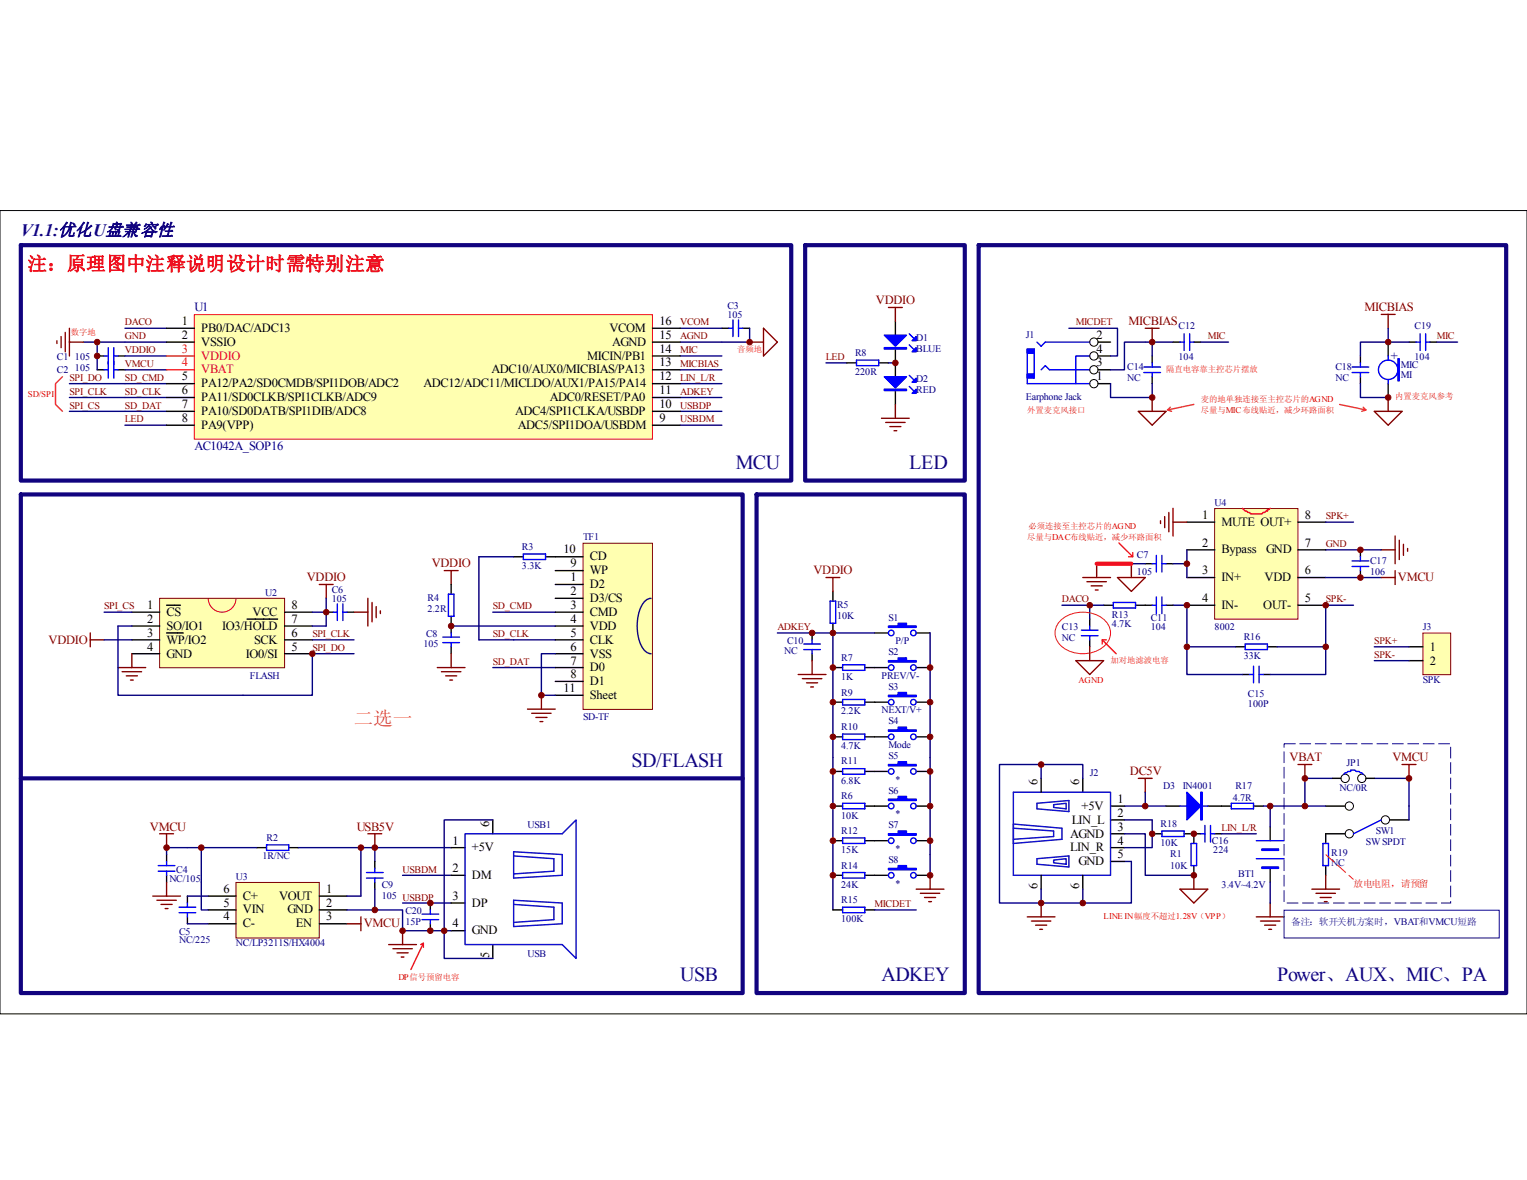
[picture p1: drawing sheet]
<svg xmlns="http://www.w3.org/2000/svg" width="279mm" height="216mm" viewBox="0 0 279 216" stroke-linecap="round" stroke-linejoin="round" font-family="sans-serif">
<defs><g id="words">
<g font-size="3.7" fill="#11037f">
<text x="134.6" y="85.9">MCU</text>
<text x="166.4" y="85.9">LED</text>
<text x="115.6" y="140.3">SD/FLASH</text>
<text x="124.5" y="179.6">USB</text>
<text x="161.3" y="179.6">ADKEY</text>
<text x="233.7" y="179.6">Power、AUX、MIC、PA</text>
</g>
<text font-size="3.5" fill="#ee0e22" x="5.1" y="49.4">注：原理图中注释说明设计时需特别注意</text>
<text font-size="3.5" fill="#de4f16" x="64.8" y="132.7">二选一</text>
<text font-size="3.2" fill="#11037f" x="3.8" y="43.1">V1.1:优化U盘兼容性</text>
<g font-size="2.3">
<text x="33.3" y="59.4">1</text>
<text x="120.6" y="59.4">16</text>
<text x="33.3" y="62">2</text>
<text x="36.8" y="60.7">PB0/DAC/ADC13</text>
<text x="36.8" y="63.2">VSSIO</text>
<text x="107.4" y="65.8">MICIN/PB1</text>
<text x="111.5" y="60.7">VCOM</text>
<text x="112" y="63.2">AGND</text>
<text x="120.6" y="64.5">14</text>
<text x="120.6" y="62">15</text>
<text x="200.7" y="62">2</text>
<text x="200.7" y="64.5">4</text>
<text x="33.3" y="69.6">5</text>
<text x="36.8" y="70.9">PA12/PA2/SD0CMDB/SPI1DOB/ADC2</text>
<text x="77.5" y="70.9">ADC12/ADC11/MICLDO/AUX1/PA15/PA14</text>
<text x="89.9" y="68.3">ADC10/AUX0/MICBIAS/PA13</text>
<text x="120.6" y="67.1">13</text>
<text x="120.6" y="69.6">12</text>
<text x="200.7" y="67.1">3</text>
<text x="200.7" y="69.6">1</text>
<text x="33.3" y="77.2">8</text>
<text x="33.3" y="74.7">7</text>
<text x="33.3" y="72.1">6</text>
<text x="36.8" y="75.9">PA10/SD0DATB/SPI1DIB/ADC8</text>
<text x="36.8" y="73.4">PA11/SD0CLKB/SPI1CLKB/ADC9</text>
<text x="94.2" y="75.9">ADC4/SPI1CLKA/USBDP</text>
<text x="100.6" y="73.4">ADC0/RESET/PA0</text>
<text x="120.6" y="72.1">11</text>
<text x="120.6" y="74.7">10</text>
<text x="120.6" y="77.2">9</text>
<text x="36.8" y="78.5">PA9(VPP)</text>
<text x="94.7" y="78.5">ADC5/SPI1DOA/USBDM</text>
<text x="220" y="94.9">1</text>
<text x="238.8" y="94.9">8</text>
<text x="103.1" y="101.3">10</text>
<text x="220" y="100">2</text>
<text x="223.5" y="96.2">MUTE OUT+</text>
<text x="223.5" y="101.3">Bypass</text>
<text x="231.6" y="101.3">GND</text>
<text x="238.8" y="100">7</text>
<text x="104.4" y="103.8">9</text>
<text x="104.4" y="106.3">1</text>
<text x="107.9" y="102.5">CD</text>
<text x="107.9" y="105.1">WP</text>
<text x="107.9" y="107.6">D2</text>
<text x="220" y="105.1">3</text>
<text x="223.5" y="106.3">IN+</text>
<text x="231.4" y="106.3">VDD</text>
<text x="238.8" y="105.1">6</text>
<text x="26.9" y="111.4">1</text>
<text x="26.9" y="114">2</text>
<text x="30.5" y="112.7">CS</text>
<text x="46.2" y="112.7">VCC</text>
<text x="53.3" y="114">7</text>
<text x="53.3" y="111.4">8</text>
<text x="104.4" y="114">4</text>
<text x="104.4" y="108.9">2</text>
<text x="104.4" y="111.4">3</text>
<text x="107.9" y="110.2">D3/CS</text>
<text x="107.9" y="112.7">CMD</text>
<text x="220" y="110.2">4</text>
<text x="223.5" y="111.4">IN-</text>
<text x="231.1" y="111.4">OUT-</text>
<text x="238.8" y="110.2">5</text>
<text x="26.9" y="116.5">3</text>
<text x="26.9" y="119">4</text>
<text x="30.5" y="115.2">SO/IO1</text>
<text x="30.5" y="117.8">WP/IO2</text>
<text x="40.6" y="115.2">IO3/HOLD</text>
<text x="46.5" y="117.8">SCK</text>
<text x="53.3" y="119">5</text>
<text x="53.3" y="116.5">6</text>
<text x="104.4" y="116.5">5</text>
<text x="104.4" y="119">6</text>
<text x="107.9" y="115.2">VDD</text>
<text x="107.9" y="117.8">CLK</text>
<text x="261.6" y="119">1</text>
<text x="30.5" y="120.3">GND</text>
<text x="45" y="120.3">IO0/SI</text>
<text x="104.4" y="121.6">7</text>
<text x="104.4" y="124.1">8</text>
<text x="107.9" y="122.9">D0</text>
<text x="107.9" y="120.3">VSS</text>
<text x="107.9" y="125.4">D1</text>
<text x="261.6" y="121.6">2</text>
<text x="103.1" y="126.7">11</text>
<text x="107.9" y="127.9">Sheet</text>
<text x="189.8" y="143.7" transform="rotate(-90 189.8 143.7)">6</text>
<text x="197.4" y="143.7" transform="rotate(-90 197.4 143.7)">6</text>
<text x="197.9" y="148.2">+5V</text>
<text x="204.5" y="149.4">2</text>
<text x="204.5" y="146.9">1</text>
<text x="82.8" y="154.5">1</text>
<text x="86.4" y="155.8">+5V</text>
<text x="89.5" y="151.3" transform="rotate(-90 89.5 151.3)">6</text>
<text x="195.8" y="155.8">LIN_R</text>
<text x="195.8" y="153.2">AGND</text>
<text x="196.1" y="150.7">LIN_L</text>
<text x="204.5" y="154.5">4</text>
<text x="204.5" y="152">3</text>
<text x="82.8" y="159.6">2</text>
<text x="86.4" y="160.9">DM</text>
<text x="197.4" y="158.3">GND</text>
<text x="204.5" y="157.1">5</text>
<text x="40.9" y="165.9">5</text>
<text x="40.9" y="163.4">6</text>
<text x="44.4" y="167.1">VIN</text>
<text x="44.4" y="164.7">C+</text>
<text x="51.1" y="164.7">VOUT</text>
<text x="52.6" y="167.1">GND</text>
<text x="59.7" y="163.4">1</text>
<text x="59.7" y="165.9">2</text>
<text x="82.8" y="164.7">3</text>
<text x="86.4" y="165.9">DP</text>
<text x="189.8" y="162.7" transform="rotate(-90 189.8 162.7)">6</text>
<text x="197.4" y="162.7" transform="rotate(-90 197.4 162.7)">6</text>
<text x="40.9" y="168.4">4</text>
<text x="44.4" y="169.7">C-</text>
<text x="54.1" y="169.7">EN</text>
<text x="59.7" y="168.4">3</text>
<text x="82.8" y="169.7">4</text>
<text x="86.4" y="170.9">GND</text>
<text x="89.5" y="175.3" transform="rotate(-90 89.5 175.3)">5</text>
</g>
<g font-size="2.3" fill="#000080">
<text x="35.6" y="57">U1</text>
<text x="254.5" y="65.8">+</text>
<text x="35.6" y="82.3">AC1042A_SOP16</text>
</g>
<g font-size="2.3" fill="#800000">
<text x="160.3" y="55.7">VDDIO</text>
<text x="206.5" y="59.4">MICBIAS</text>
<text x="249.7" y="57">MICBIAS</text>
<text x="56.1" y="106.3">VDDIO</text>
<text x="79" y="103.8">VDDIO</text>
<text x="148.8" y="105.1">VDDIO</text>
<text x="255.8" y="106.3">VMCU</text>
<text x="8.9" y="117.8">VDDIO</text>
<text x="206.8" y="141.8">DC5V</text>
<text x="236" y="139.3">VBAT</text>
<text x="254.8" y="139.3">VMCU</text>
<text x="27.4" y="152">VMCU</text>
<text x="65.3" y="152">USB5V</text>
<text x="66.5" y="169.7">VMCU</text>
</g>
<g font-size="2.3" fill="#ee0e22">
<text x="33.3" y="64.5">3</text>
<text x="36.8" y="65.8">VDDIO</text>
<text x="33.3" y="67.1">4</text>
<text x="36.8" y="68.3">VBAT</text>
</g>
<g font-size="1.8" fill="#800000">
<text x="22.9" y="59.5">DACO</text>
<text x="124.5" y="59.5">VCOM</text>
<text x="196.8" y="59.5">MICDET</text>
<text x="22.9" y="64.6">VDDIO</text>
<text x="22.9" y="62.1">GND</text>
<text x="124.5" y="64.6">MIC</text>
<text x="124.5" y="62.1">AGND</text>
<text x="151.1" y="65.9">LED</text>
<text x="221" y="62.1">MIC</text>
<text x="262.9" y="62.1">MIC</text>
<text x="12.7" y="69.7">SPI_DO</text>
<text x="22.9" y="67.1">VMCU</text>
<text x="22.9" y="69.7">SD_CMD</text>
<text x="124.5" y="67.1">MICBIAS</text>
<text x="124.5" y="69.7">LIN_L/R</text>
<text x="12.7" y="74.8">SPI_CS</text>
<text x="12.7" y="72.2">SPI_CLK</text>
<text x="22.9" y="72.2">SD_CLK</text>
<text x="22.9" y="74.8">SD_DAT</text>
<text x="22.9" y="77.3">LED</text>
<text x="124.5" y="74.8">USBDP</text>
<text x="124.5" y="77.3">USBDM</text>
<text x="124.5" y="72.2">ADKEY</text>
<text x="242.6" y="95">SPK+</text>
<text x="242.6" y="100.1">GND</text>
<text x="19" y="111.5">SPI_CS</text>
<text x="90.2" y="111.5">SD_CMD</text>
<text x="194.3" y="110.2">DACO</text>
<text x="242.6" y="110.2">SPK-</text>
<text x="57.1" y="119.1">SPI_DO</text>
<text x="57.1" y="116.6">SPI_CLK</text>
<text x="90.2" y="116.6">SD_CLK</text>
<text x="142.2" y="115.3">ADKEY</text>
<text x="251.5" y="117.9">SPK+</text>
<text x="90.2" y="121.7">SD_DAT</text>
<text x="251.5" y="120.4">SPK-</text>
<text x="223.5" y="152.1">LIN_L/R</text>
<text x="73.7" y="159.7">USBDM</text>
<text x="160" y="165.9">MICDET</text>
</g>
<g font-size="1.8" fill="#000080">
<text x="133.1" y="56.6">C3</text>
<text x="133.1" y="58.3">105</text>
<text x="10.4" y="65.9">C1</text>
<text x="13.7" y="65.9">105</text>
<text x="156.5" y="65.1">R8</text>
<text x="167.6" y="62.3">D1</text>
<text x="167.6" y="64.3">BLUE</text>
<text x="187.7" y="61.8">J1</text>
<text x="215.6" y="60.3">C12</text>
<text x="215.6" y="65.9">104</text>
<text x="258.8" y="60.3">C19</text>
<text x="258.8" y="65.9">104</text>
<text x="10.4" y="68.2">C2</text>
<text x="13.7" y="67.9">105</text>
<text x="156.5" y="68.7">220R</text>
<text x="167.6" y="69.9">D2</text>
<text x="167.6" y="72">RED</text>
<text x="206.2" y="67.6">C14</text>
<text x="206.2" y="69.7">NC</text>
<text x="244.3" y="67.6">C18</text>
<text x="244.3" y="69.7">NC</text>
<text x="256.3" y="67.4">MIC</text>
<text x="256.3" y="69.2">MI</text>
<text x="187.7" y="73.2">Earphone Jack</text>
<text x="222.2" y="92.5">U4</text>
<text x="95.5" y="100.6">R3</text>
<text x="106.7" y="98.8">TF1</text>
<text x="95.5" y="104.1">3.3K</text>
<text x="208" y="102.1">C7</text>
<text x="208" y="105.2">105</text>
<text x="250.7" y="103.1">C17</text>
<text x="250.7" y="105.2">106</text>
<text x="48.5" y="109">U2</text>
<text x="60.7" y="108.5">C6</text>
<text x="60.7" y="110.2">105</text>
<text x="78.2" y="110">R4</text>
<text x="78.2" y="112">2.2R</text>
<text x="153.2" y="111.3">R5</text>
<text x="153.2" y="113.3">10K</text>
<text x="162.6" y="113.5">S1</text>
<text x="203.5" y="113">R13</text>
<text x="210.6" y="113.5">C11</text>
<text x="77.5" y="118.4">105</text>
<text x="78" y="116.6">C8</text>
<text x="143.5" y="119.6">NC</text>
<text x="144" y="117.9">C10</text>
<text x="162.6" y="119.9">S2</text>
<text x="163.8" y="117.9">P/P</text>
<text x="194.3" y="115.3">C13</text>
<text x="194.3" y="117.3">NC</text>
<text x="203.5" y="114.8">4.7K</text>
<text x="210.6" y="115.3">104</text>
<text x="222.2" y="115.3">8002</text>
<text x="227.6" y="117.1">R16</text>
<text x="260.3" y="115.3">J3</text>
<text x="45.7" y="124.2">FLASH</text>
<text x="153.9" y="120.9">R7</text>
<text x="153.9" y="124.5">1K</text>
<text x="161.3" y="124.2">PREV/V-</text>
<text x="227.6" y="120.6">33K</text>
<text x="260.3" y="125">SPK</text>
<text x="106.7" y="131.7">SD-TF</text>
<text x="153.9" y="127.3">R9</text>
<text x="153.9" y="130.7">2.2K</text>
<text x="161.3" y="130.5">NEXT/V+</text>
<text x="162.6" y="126.2">S3</text>
<text x="228.3" y="127.5">C15</text>
<text x="228.3" y="129.3">100P</text>
<text x="153.9" y="133.5">R10</text>
<text x="153.9" y="137.1">4.7K</text>
<text x="162.6" y="132.5">S4</text>
<text x="162.6" y="136.8">Mode</text>
<text x="153.9" y="139.9">R11</text>
<text x="153.9" y="143.4">6.8K</text>
<text x="162.6" y="138.9">S5</text>
<text x="163.8" y="143.2">*</text>
<text x="199.4" y="141.9">J2</text>
<text x="246.4" y="140.1">JP1</text>
<text x="153.9" y="146.2">R6</text>
<text x="153.9" y="149.8">10K</text>
<text x="162.6" y="145.2">S6</text>
<text x="163.8" y="149.5">*</text>
<text x="212.9" y="144.4">D3</text>
<text x="216.4" y="144.4">IN4001</text>
<text x="225.6" y="146.5">4.7R</text>
<text x="226.1" y="144.4">R17</text>
<text x="245.1" y="144.7">NC/0R</text>
<text x="48.8" y="153.8">R2</text>
<text x="96.5" y="151.6">USB1</text>
<text x="153.9" y="152.6">R12</text>
<text x="162.6" y="151.6">S7</text>
<text x="163.8" y="155.9">*</text>
<text x="212.3" y="151.3">R18</text>
<text x="212.3" y="154.9">10K</text>
<text x="221.7" y="154.3">C16</text>
<text x="249.9" y="154.6">SW SPDT</text>
<text x="251.7" y="152.6">SW1</text>
<text x="31" y="161.5">NC/105</text>
<text x="32.3" y="159.7">C4</text>
<text x="43.2" y="161">U3</text>
<text x="48" y="157.1">1R/NC</text>
<text x="153.9" y="156.1">15K</text>
<text x="153.9" y="158.9">R14</text>
<text x="162.6" y="157.9">S8</text>
<text x="214.1" y="156.9">R1</text>
<text x="214.1" y="158.9">10K</text>
<text x="222" y="156.1">224</text>
<text x="226.6" y="160.4">BT1</text>
<text x="243.6" y="156.6">R19</text>
<text x="243.6" y="158.4">NC</text>
<text x="69.8" y="162.5">C9</text>
<text x="69.8" y="164.5">105 USBDP</text>
<text x="74.2" y="167.2">C20</text>
<text x="153.9" y="165.3">R15</text>
<text x="153.9" y="162.5">24K</text>
<text x="163.8" y="162.2">*</text>
<text x="223.5" y="162.5">3.4V~4.2V</text>
<text x="32.8" y="171">C5</text>
<text x="32.8" y="172.6">NC/225</text>
<text x="43.2" y="173.1">NC/LP3211S/HX4004</text>
<text x="74.2" y="169.2">15P</text>
<text x="153.9" y="168.7">100K</text>
<text x="96.5" y="175.1">USB</text>
</g>
<text font-size="1.8" fill="#f00" x="247.6" y="162.2">放电电阻，请预留</text>
<text font-size="1.8" fill="#11037f" x="236.2" y="169.2">备注：软开关机方案时，VBAT和VMCU短路</text>
<g font-size="1.6" fill="#f00">
<text x="5.1" y="72.6">SD/SPI</text>
<text x="197.4" y="125.1">AGND</text>
<text x="201.9" y="168.1">LINE IN幅度不超过1.28V（VPP）</text>
<text x="72.9" y="179.2">DP信号预留电容</text>
</g>
<g font-size="1.5" fill="#f00">
<text x="13" y="61.4">数字地</text>
<text x="134.9" y="64.4">音频地</text>
<text x="213.4" y="68">隔直电容靠主控芯片摆放</text>
<text x="188" y="75.6">外置麦克风接口</text>
<text x="219.7" y="73.6">麦的地单独连接至主控芯片的AGND</text>
<text x="219.7" y="75.6">尽量与MIC布线贴近，减少环路面积</text>
<text x="255.3" y="73.1">内置麦克风参考</text>
<text x="188" y="98.9">尽量与DAC布线贴近，减少环路面积</text>
<text x="188.2" y="96.9">必须连接至主控芯片的AGND</text>
<text x="203.2" y="121.2">加对地滤波电容</text>
</g>
</g></defs>
<path d="M0 38.5h279.4v147h-279.4z" fill="none" stroke="#000" stroke-width=".18"/>
<path d="M82.5 114.5v1.3M82.5 118.3v1.3M160 115.8h2.6M167.6 115.8h2.6" fill="none" stroke="#000" stroke-width=".25"/>
<path d="M162.6 114.5h1.7v-.5h1.6v.5h1.7v.3h-5z" fill-rule="evenodd" fill="#00f" stroke="#00f" stroke-width=".25"/>
<g fill="none" stroke="#00f" stroke-width=".25">
<path d="M81 117.6h3.1M81 116.6h3.1M82.5 115.8v.8M82.5 117.6v.7"/>
<circle cx="163.1" cy="115.8" r=".51"/>
<circle cx="167.1" cy="115.8" r=".51"/>
</g>
<path d="M167.6 162.7h5.1M168.4 163.4h3.6M169.2 164.2h2M169.9 165h.5M170.2 160.2v2.5" fill="none" stroke="#800000" stroke-width=".25"/>
<path d="M90.2 112h11.4M94 117.1h7.6M90.2 122.1h11.4" fill="none" stroke="#000080" stroke-width=".25"/>
<path d="M106.8 99.5h12.6v30.3h-12.6z" fill="#ffffb0"/>
<path d="M106.7 99.4h12.7v30.4h-12.7z" fill="none" stroke="#800000" stroke-width=".18"/>
<g fill="none" stroke="#000" stroke-width=".25">
<path d="M82.5 106.9v1.8M82.5 112.8v1.7M94 101.9h1.8M99.8 101.9h6.9M101.6 114.5h5.1M101.6 117.1h5.1M101.6 119.6h5.1M101.6 109.5h5.1M101.6 112h5.1M101.6 104.4h5.1M101.6 106.9h5.1M152.4 108.2v1.8"/>
<path d="M152.4 114v1.8M101.6 122.1h5.1M101.6 124.7h5.1M101.6 127.2h5.1M152.4 122.1h1.8M152.4 134.8h1.8M152.4 128.5h1.8M158.2 122.1h1.8M158.2 134.8h1.8M158.2 128.5h1.8"/>
</g>
<path d="M119.1 109.5a2.22 2.22 0 0 0-1.8 1.5 8.7 8.7 0 0 0 .4 7.7l.9 .8 .5 .1" fill="none" stroke="#11037f" stroke-width=".25"/>
<path d="M82.5 114.5h19.1M94 101.9h-6.4v15.2h6.4M101.6 119.6h-2.5v7.6h2.5M142.2 115.8h17.8M152.4 115.8v22.8M170.2 115.8v22.8" fill="none" stroke="#000080" stroke-width=".25"/>
<path d="M82 108.7h1.1v4.1h-1.1zM95.8 101.4h4v1h-4zM151.9 110h1v4h-1zM154.2 121.6h4v1.1h-4zM154.2 128h4v1h-4zM154.2 134.3h4v1h-4z" fill="none" stroke="#00f" stroke-width=".25"/>
<g fill="none" stroke="#800000" stroke-width=".25">
<path d="M81.3 104.4h2.5M82.5 104.4v2.5M82.5 119.6v2.5M151.1 105.7h2.6M152.4 105.7v2.5M80 122.1h5.1M80.8 122.9h3.5M81.5 123.7h2.1M82.3 124.4h.5M96.5 129.7h5.1M97.3 130.5h3.5M98 131.3h2.1"/>
<path d="M98.8 132h.5M99.1 127.2v2.5"/>
</g>
<path d="M29.3 109.6h22.8v12.6h-22.8z" fill="#ffffb0"/>
<path d="M29.2 109.5h22.9v12.7h-22.9z" fill="none" stroke="#800000" stroke-width=".18"/>
<g fill="none" stroke="#000" stroke-width=".25">
<path d="M24.1 112h5.1M24.1 114.5h5.1M24.1 117.1h5.1M24.1 119.6h5.1M30.5 110.7h2.5M30.5 115.8h3M45.2 113.3h5.6M52.1 112h5M52.1 114.5h5M52.1 117.1h5M52.1 119.6h5M59.7 112h1.3"/>
<path d="M63.5 112h1.3M201.9 110.7h1.8M207.8 110.7h1.7M209.5 103.1h1.3M213.4 103.1h1.2M248.9 100.6v1.3M248.9 104.4v1.3M160 122.1h2.6M160 128.5h2.6M160 134.8h2.6M167.6 122.1h2.6M167.6 128.5h2.6"/>
<path d="M167.6 134.8h2.6M152.4 141.1h1.8M152.4 147.5h1.8M152.4 153.8h1.8M158.2 141.1h4.4M158.2 147.5h4.4M158.2 153.8h4.4M167.6 141.1h2.6M167.6 147.5h2.6M167.6 153.8h2.6M152.4 166.5h1.8M152.4 160.2h1.8"/>
<path d="M158.2 166.5h1.8M158.2 160.2h4.4M167.6 160.2h2.6"/>
</g>
<path d="M38.1 109.5a2.54 2.54 0 0 0 2.5 2.5 2.54 2.54 0 0 0 2.6-2.5" fill="none" stroke="#bf0000" stroke-width=".18"/>
<g fill="none" stroke="#800000" stroke-width=".25">
<path d="M16.5 115.8v2.5M16.5 117.1h2.5M24.1 119.6v2.5M58.4 106.9h2.6M59.7 106.9v2.6M64.8 112h2.5M67.3 109.5v5M68.1 110.2v3.6M68.8 111v2M69.6 111.8v.5M21.6 122.1h5.1M22.4 122.9h3.5"/>
<path d="M23.1 123.7h2M23.9 124.4h.5"/>
</g>
<path d="M19 117.1h5.1M19 112h5.1M24.1 114.5h-2.5v12.7h35.5v-7.6h7.7M57.1 117.1h7.7M57.1 112h2.6M59.7 109.5v5h-2.6M214.6 110.7h2.6M242.6 110.7h5M242.6 100.6h6.3M152.4 138.6v27.9M170.2 138.6v21.6M160 166.5h7.6" fill="none" stroke="#000080" stroke-width=".25"/>
<g fill="none" stroke="#00f" stroke-width=".25">
<path d="M61 112h.7M61.7 110.5v3M62.7 112h.8M62.7 110.5v3M203.7 110.2h4.1v1h-4.1zM210.8 103.1h.8M211.6 101.6v3.1M212.6 103.1h.8M212.6 101.6v3.1M247.4 103.6h3M247.4 102.6h3M248.9 101.9v.7"/>
<path d="M248.9 103.6v.8M154.2 140.6h4v1.1h-4zM154.2 147h4v1h-4zM154.2 153.3h4v1h-4zM154.2 159.6h4v1.1h-4zM154.2 166h4v1h-4z"/>
<circle cx="163.1" cy="122.1" r=".51"/>
<circle cx="163.1" cy="128.5" r=".51"/>
<circle cx="163.1" cy="134.8" r=".51"/>
<circle cx="167.1" cy="122.1" r=".51"/>
<circle cx="167.1" cy="128.5" r=".51"/>
<circle cx="167.1" cy="134.8" r=".51"/>
<circle cx="163.1" cy="153.8" r=".51"/>
<circle cx="163.1" cy="147.5" r=".51"/>
<circle cx="163.1" cy="141.1" r=".51"/>
<circle cx="167.1" cy="147.5" r=".51"/>
<circle cx="167.1" cy="153.8" r=".51"/>
<circle cx="167.1" cy="141.1" r=".51"/>
<circle cx="163.1" cy="160.2" r=".51"/>
<circle cx="167.1" cy="160.2" r=".51"/>
</g>
<path d="M3.8 44.9h141v43h-141z" fill="none" stroke="#11037f" stroke-width=".76"/>
<g fill="#00f" stroke="#00f" stroke-width=".25">
<path d="M162.6 120.9h1.7v-.5h1.6v.5h1.7v.2h-5z" fill-rule="evenodd"/>
<path d="M162.6 127.2h1.7v-.5h1.6v.5h1.7v.3h-5z" fill-rule="evenodd"/>
<path d="M162.6 133.5h1.7v-.5h1.6v.5h1.7v.3h-5z" fill-rule="evenodd"/>
<path d="M162.6 139.9h1.7v-.5h1.6v.5h1.7v.2h-5z" fill-rule="evenodd"/>
<path d="M162.6 146.2h1.7v-.5h1.6v.5h1.7v.3h-5z" fill-rule="evenodd"/>
<path d="M162.6 152.6h1.7v-.6h1.6v.6h1.7v.2h-5z" fill-rule="evenodd"/>
<path d="M162.6 158.9h1.7v-.5h1.6v.5h1.7v.2h-5z" fill-rule="evenodd"/>
</g>
<path d="M260.4 115.9h5v7.5h-5z" fill="#ffffb0"/>
<path d="M260.3 115.8h5.1v7.6h-5.1z" fill="none" stroke="#800000" stroke-width=".18"/>
<path d="M209.5 110.7h1.3M213.4 110.7h1.2M257.8 118.3h2.5M257.8 120.9h2.5" fill="none" stroke="#000" stroke-width=".25"/>
<path d="M194.3 110.7h5.1M251.5 118.3h6.3M251.5 120.9h6.3" fill="none" stroke="#000080" stroke-width=".25"/>
<path d="M210.8 110.7h.8M211.6 109.2v3.1M212.6 110.7h.8M212.6 109.2v3.1" fill="none" stroke="#00f" stroke-width=".25"/>
<path d="M222.3 93.1h15.2v20.2h-15.2z" fill="#ffffb0"/>
<path d="M222.2 93h15.3v20.3h-15.3z" fill="none" stroke="#800000" stroke-width=".18"/>
<g fill="none" stroke="#000" stroke-width=".25">
<path d="M163.8 58.8v2.5M17.8 65.1h1.2M17.8 67.7h1.2M21.6 65.1h1.3M21.6 67.7h1.3M132.1 60.1h1.2M135.9 60.1h1.3M163.8 63.9v5M163.8 71.5v2.5M217.2 95.5h5M237.5 95.5h5.1M199.4 113.3v1.2"/>
<path d="M199.4 117.1v1.2M217.2 100.6h5M217.2 105.7h5M217.2 110.7h5M226.1 118.3h1.7M231.9 118.3h1.8M237.5 100.6h5.1M237.5 105.7h5.1M237.5 110.7h5.1M227.3 123.4h1.3M231.1 123.4h1.3M82.5 155.1h2.6"/>
<path d="M90.2 150v2.6M82.5 160.2h2.6M82.5 165.2h2.6M82.5 170.3h2.6M90.2 172.8v2.6"/>
</g>
<path d="M227.3 93l.5 .5h.3a2.62 2.62 0 0 0 2.3 .5h.5l.2-.2h.3l.2-.3h.3v-.2h.3l.2-.3" fill="none" stroke="#f00" stroke-width=".25"/>
<g fill="none" stroke="#000080" stroke-width=".25">
<path d="M12.7 75.3h17.8M12.7 72.7h17.8M12.7 70.2h17.8M15.2 62.6h15.3M17.8 62.6v5.1M22.9 77.8h7.6M22.9 67.7h7.6M22.9 65.1h7.6M22.9 60.1h7.6M124.5 77.8h7.6M124.5 75.3h7.6M124.5 72.7h7.6"/>
<path d="M124.5 70.2h7.6M124.5 67.7h7.6M124.5 65.1h7.6M124.5 60.1h7.6M137.2 60.1v2.5h-12.7M242.6 95.5h5M214.6 103.1h2.6M217.2 110.7v7.6h8.9M217.2 118.3v5.1h10.1M217.2 100.6v5.1M242.6 110.7v7.6h-8.9M242.6 118.3v5.1h-10.2"/>
<path d="M242.6 105.7h10.1M248.9 100.6h3.8M68.6 155.1h13.9M90.2 150h-8.9v25.4h8.9M73.7 160.2h8.8M73.7 165.2h8.8M78.7 170.3h3.8"/>
</g>
<g fill="none" stroke="#00f" stroke-width=".25">
<path d="M134.1 58.5v3.1M135.1 58.5v3.1M19 65.1h.8M19 67.7h.8M19.8 63.6v5.6M20.8 65.1h.8M20.8 63.6v5.6M20.8 67.7h.8M133.3 60.1h.8M135.1 60.1h.8M166.4 70.7l1 1M166.4 68.7l1 1"/>
<path d="M166.4 63.1l1 1M166.4 61.1l1 1M197.9 116.3h3M197.9 115.3h3M199.4 114.5v.8M199.4 116.3v.8M227.8 117.8h4.1v1.1h-4.1zM228.6 123.4h.8M229.4 121.9v3M230.4 123.4h.7M230.4 121.9v3"/>
</g>
<g fill="none" stroke="#800000" stroke-width=".25">
<path d="M10.4 62.3v.5M11.2 61.6v2M11.9 60.8v3.6M12.7 62.6h2.5M12.7 60.1v5M137.2 62.6h2.5M139.7 60.1l2.5 2.5-2.5 2.5zM161.3 76.5h5.1M162.1 77.3h3.5M162.8 78.1h2M163.6 78.8h.5M163.8 74v2.5"/>
<path d="M212.3 95.3v.5M213.1 94.5v2.1M213.9 93.8v3.5M214.6 93v5.1M214.6 95.5h2.6M255.3 98.1v5M256 98.8v3.6M256.8 99.6v2M199.4 118.3v2.6M204.5 105.7h5l-2.5 2.5zM207 103.1v2.6M252.7 105.7h2.6"/>
<path d="M252.7 100.6h2.6M255.3 104.4v2.5M257.6 100.4v.5M196.8 120.9h5.1l-2.5 2.5zM67.3 152.6h2.5M68.6 152.6v2.5M71.1 172.8h5.1M71.9 173.6h3.5M72.6 174.3h2.1M73.4 175.1h.5M73.7 170.3v2.5"/>
</g>
<path d="M204.7 99.3l2.6 2.6v-.8M206.5 101.9h.8" fill="none" stroke="#ee0e22" stroke-width=".25"/>
<g fill="#00f" stroke="#00f" stroke-width=".25">
<path d="M166.9 72l.7-.8v.8z"/>
<path d="M166.9 69.9l.7-.7v.7z"/>
<path d="M161.8 68.9h4.1l-2.1 2.1z"/>
<path d="M167.6 63.6v.8h-.7z"/>
<path d="M167.6 61.6v.7h-.7z"/>
<path d="M161.8 61.3h4.1l-2.1 2.1z"/>
<path d="M161.8 71.2h4.1v.3h-4.1z" fill-rule="evenodd"/>
<path d="M161.8 63.6h4.1v.3h-4.1z" fill-rule="evenodd"/>
</g>
<path d="M179.1 44.9h96.5v136.8h-96.5zM3.8 90.5h132.1v91.2h-132.1z" fill="none" stroke="#11037f" stroke-width=".76"/>
<path d="M68.6 155.1v2.5" fill="none" stroke="#11037f" stroke-width=".25"/>
<path d="M85.1 152.6h17.8l2.5-2.6v25.4l-2.5-2.6h-17.8zM94 156.6l7.3 .5v2.3l-7.3 .5M94 155.8l8.9 .6v3.8l-8.9 .5zM94 165.5l7.3 .5v2.3l-7.3 .5M94 164.7l8.9 .5v3.8l-8.9 .5z" fill="none" stroke="#0000bf" stroke-width=".25"/>
<path d="M43.3 161.5h15.1v10.1h-15.1z" fill="#ffffb0"/>
<path d="M43.2 161.5h15.2v10.1h-15.2z" fill="none" stroke="#800000" stroke-width=".18"/>
<g fill="none" stroke="#000" stroke-width=".25">
<path d="M200.9 62.6h2.3M200.9 65.1h2.3M200.9 67.7h2.3M200.9 70.2h2.3M210.8 65.1v1.3M210.8 68.9v1.3M214.6 62.6h1.3M218.4 62.6h1.3M248.9 65.1v1.3M248.9 68.9v1.3M254 62.6v2.5M254 70.2v2.5"/>
<path d="M257.8 62.6h1.3M261.6 62.6h1.3M148.6 115.8v1.3M148.6 119.6v1.3M30.5 156.4v1.2M47 155.1h1.8M52.8 155.1h1.8M68.6 157.6v1.3M190.5 142.4v2.5M198.1 142.4v2.5M203.2 155.1h2.5M203.2 147.5h2.5"/>
<path d="M203.2 157.6h2.5M203.2 152.6h2.5M203.2 150h2.5M210.8 152.6h1.8M213.4 147.5h2.5M216.7 152.6h3M221 147.5h4.3M222.2 152.6h1.3M229.4 147.5h1.7M232.4 151.3v2.5M232.4 158.9v2.5M242.6 147.5h3.5"/>
<path d="M242.6 158.4v1.8M243.8 142.4h1.6M246.1 152.6h-3.5v1.7M249.9 142.4h1.6M254.3 150h3.5M30.5 160.2v1.2M34.3 164v1.2M34.3 167.8v1.2M38.1 164h5.1M38.1 166.5h5.1M38.1 169h5.1M58.4 164h5.1"/>
<path d="M58.4 166.5h5.1M58.4 169h5.1M68.6 161.4v1.3M190.5 160.2v2.5M198.1 160.2v2.5"/>
</g>
<g fill="none" stroke="#00f" stroke-width=".25">
<path d="M188 63.9v6.3h11.4M189.2 63.9v5.3M189.7 62.6l.8 .8 .8-.8h8.1M190.5 67.7l.8-.8 .7 .8h7.4M199.4 65.1h-2.6v5.1M209.3 67.2h3M209.3 68.2h3M210.8 66.4v.8M210.8 68.2v.7M215.9 62.6h.8M216.7 61.1v3M217.7 62.6h.7"/>
<path d="M217.7 61.1v3M247.4 67.2h3M247.4 68.2h3M248.9 66.4v.8M248.9 68.2v.7M254 65.1v.8M254 69.4v.8M259.1 62.6h.7M259.8 61.1v3M260.9 62.6h.7M260.9 61.1v3M147.1 118.9h3"/>
<path d="M147.1 117.8h3M148.6 117.1v.7M148.6 118.9v.7M29 159.4h3M29 158.4h3M30.5 157.6v.8M30.5 159.4v.8M48.8 154.6h4v1h-4zM67.1 159.6h3M68.6 158.9v.7M212.6 152h4.1v1.1h-4.1zM215.9 147.5h5.1"/>
<path d="M219.7 152.6h.8M220.5 151v3.1M221.5 152.6h.7M221.5 151v3.1M225.3 147h4.1v1h-4.1zM229.9 157.1h5M229.9 153.8h5M242.1 154.3h1v4.1h-1zM245.9 141.7l.7-.6h.5v-.2h.8l.3 .2h.5l.7 .6M252.7 150l-5.1 2.6M32.8 166h3M32.8 167h3"/>
<path d="M34.3 165.2v.8M34.3 167v.8M67.1 160.7h3M68.6 160.7v.7"/>
<circle cx="254" cy="67.7" r="1.78"/>
</g>
<g fill="none" stroke="#800000" stroke-width=".25">
<path d="M162.6 56.3h2.5M163.8 56.3v2.5M252.7 57.5h2.6M254 57.5v2.6M208.3 75.3h5.1l-2.6 2.5zM209.5 60.1h2.6M210.8 60.1v2.5M210.8 72.7v2.6M251.5 75.3h5l-2.5 2.5zM254 72.7v2.6M146 123.4h5.1M146.8 124.2h3.6"/>
<path d="M147.6 124.9h2M148.3 125.7h.5M148.6 120.9v2.5M237.5 139.9h2.5M238.8 139.9v2.5M256.5 139.9h2.6M257.8 139.9v2.5M29.2 152.6h2.5M30.5 152.6v2.5M208.3 142.4h2.5M209.5 142.4v2.5M27.9 164h5.1"/>
<path d="M28.7 164.7h3.6M29.5 165.5h2M30.2 166.2h.5M30.5 161.4v2.6M63.5 169h2.5M66 167.8v2.5M188 167.8h5M188.7 168.5h3.6M189.5 169.3h2M190.2 170h.6M190.5 165.2v2.6M229.9 167.8h5"/>
<path d="M230.6 168.5h3.6M231.4 169.3h2M232.2 170h.5M232.4 165.2v2.6M240 162.7h5.1M240.8 163.4h3.5M241.6 164.2h2M242.3 165h.5M242.6 160.2v2.5"/>
</g>
<g fill="none" stroke="#000080" stroke-width=".25">
<path d="M151.1 66.4h3.8M195.6 60.1h8.9v5h-1.3M203.2 70.2v2.5h7.6v-2.5M210.8 62.6v2.5M214.6 62.6h-8.9v5.1h-2.5M219.7 62.6h5.1M248.9 70.2v2.5h5.1M254 62.6h-5.1v2.5M254 62.6h3.8M254 60.1v2.5M262.9 62.6h3.8M190.5 139.9v2.5"/>
<path d="M36.8 155.1v11.4h1.3M47 155.1h-16.5v1.3M54.6 155.1h14M66 155.1v8.9h-2.5M198.1 142.4v-2.5h-15.2v25.3h15.2v-2.5M205.7 157.6h1.3v7.6h-8.9M205.7 147.5h7.7M205.7 150h5.1M209.5 144.9v2.6M210.8 152.6v2.5h-5.1M223.5 152.6h6.4M231.1 147.5h11.5"/>
<path d="M232.4 147.5v3.8M243.8 142.4h-5v5.1M251.5 142.4h6.3v7.6M34.3 164h3.8M34.3 169h3.8M63.5 166.5h5.1M68.6 166.5h5.1v3.8h5M68.6 162.7v3.8M190.5 162.7v2.5M232.4 161.4v3.8"/>
</g>
<g fill="#00f" stroke="#00f" stroke-width=".25">
<path d="M217.2 144.9l2.5 2.6-2.5 2.5z"/>
<path d="M219.7 144.9h.3v5.1h-.3z" fill-rule="evenodd"/>
<path d="M230.9 155.3h3v.3h-3z" fill-rule="evenodd"/>
<path d="M230.9 158.6h3v.3h-3z" fill-rule="evenodd"/>
<path d="M255.8 65.6h.2v4.1h-.2z" fill-rule="evenodd"/>
<path d="M188 68.4h1.2v.8h-1.2z" fill-rule="evenodd"/>
<path d="M188 63.9h1.2v.7h-1.2z" fill-rule="evenodd"/>
</g>
<path d="M185.4 144.9h17.8v15.3h-17.8zM185.4 151.5l7.4 .5v1.1l-7.4 .5M185.4 150.8l8.9 .7v2.1l-8.9 .7M189.7 147l5.9-.5v2l-5.9-.5zM189.7 157.1l5.9-.5v2l-5.9-.5zM192.8 157.4l2.3-.3v1l-2.3-.2zM192.8 147.2l2.3-.2v1l-2.3-.3z" fill="none" stroke="#0000bf" stroke-width=".25"/>
<g fill="none" stroke="#000" stroke-width=".18">
<circle cx="200.2" cy="70.2" r=".76"/>
<circle cx="200.2" cy="65.1" r=".76"/>
<circle cx="200.2" cy="67.7" r=".76"/>
<circle cx="200.2" cy="62.6" r=".76"/>
<circle cx="246.1" cy="142.4" r=".76"/>
<circle cx="246.9" cy="147.5" r=".76"/>
<circle cx="246.9" cy="152.6" r=".76"/>
<circle cx="249.2" cy="142.4" r=".76"/>
<circle cx="253.5" cy="150" r=".76"/>
</g>
<path d="M234.9 136.1h30.5v29.1h-30.5v-29.1" fill="none" stroke="#11037f" stroke-width=".18" stroke-dasharray="2.1 .7" stroke-linecap="butt"/>
<path d="M234.9 166.5h39.4v5.1h-39.4z" fill="none" stroke="#11037f" stroke-width=".18"/>
<path d="M242.6 156.4l5 4.5" fill="none" stroke="#ee0e22" stroke-width=".18" stroke-dasharray="2.1 .7" stroke-linecap="butt"/>
<path d="M147.3 44.9h29.2v43h-29.2zM138.4 90.5h38.1v91.2h-38.1zM3.8 142.4h132.1" fill="none" stroke="#11037f" stroke-width=".76"/>
<path d="M11.4 68.9l-1.2 1.3v3.8l1.2 1.3M213.6 75l.8 .3M218.4 74l-4.8 1 .5-.5M245.1 74l4.8 1-.5-.5M249.9 75l-.7 .3" fill="none" stroke="#de4f16" stroke-width=".25"/>
<g fill="#800000" stroke="#800000" stroke-width=".18">
<circle cx="170.2" cy="160.2" r=".51"/>
<circle cx="82.6" cy="114.5" r=".51"/>
<circle cx="99.1" cy="127.2" r=".51"/>
<circle cx="152.4" cy="115.8" r=".51"/>
<circle cx="152.4" cy="134.8" r=".51"/>
<circle cx="152.4" cy="128.5" r=".51"/>
<circle cx="152.4" cy="122.1" r=".51"/>
<circle cx="57.2" cy="119.6" r=".51"/>
<circle cx="59.7" cy="112" r=".51"/>
<circle cx="170.2" cy="122.1" r=".51"/>
<circle cx="170.2" cy="128.5" r=".51"/>
<circle cx="170.2" cy="134.8" r=".51"/>
<circle cx="152.4" cy="141.1" r=".51"/>
<circle cx="170.2" cy="141.1" r=".51"/>
<circle cx="152.4" cy="147.5" r=".51"/>
<circle cx="170.2" cy="147.5" r=".51"/>
<circle cx="152.4" cy="153.8" r=".51"/>
<circle cx="170.2" cy="153.8" r=".51"/>
<circle cx="152.4" cy="160.2" r=".51"/>
<circle cx="68.6" cy="155.1" r=".51"/>
<circle cx="73.7" cy="170.3" r=".51"/>
<circle cx="81.3" cy="170.3" r=".51"/>
<circle cx="66" cy="155.1" r=".51"/>
<circle cx="36.8" cy="155.1" r=".51"/>
<circle cx="68.6" cy="166.5" r=".51"/>
<circle cx="30.5" cy="155.1" r=".51"/>
<circle cx="148.6" cy="115.8" r=".51"/>
<circle cx="254" cy="72.7" r=".51"/>
<circle cx="210.8" cy="72.7" r=".51"/>
<circle cx="254" cy="62.6" r=".51"/>
<circle cx="210.8" cy="62.6" r=".51"/>
</g>
<path d="M35.6 57.7h83.8v22.6h-83.8z" fill="#ffffb0"/>
<path d="M35.6 57.6h83.8v22.7h-83.8z" fill="none" stroke="#f00" stroke-width=".18"/>
<g fill="none" stroke="#000" stroke-width=".25">
<path d="M30.5 72.7h5.1M30.5 75.3h5.1M30.5 77.8h5.1M30.5 70.2h5.1M30.5 60.1h5.1M30.5 62.6h5.1M119.4 72.7h5.1M119.4 75.3h5.1M119.4 77.8h5.1M119.4 70.2h5.1M119.4 60.1h5.1M119.4 65.1h5.1"/>
<path d="M119.4 67.7h5.1M119.4 62.6h5.1M154.9 66.4h1.8M160.8 66.4h1.8M218.4 152.6v1.7M218.4 158.4v1.8M78.7 165.2v1.3M78.7 169v1.3"/>
</g>
<path d="M30.5 65.1h5.1M30.5 67.7h5.1M201.7 117.8v-.7l2.5 2.5M201.7 117.1h.7M77 172.8l.5-.2-2.3 4.8M77.5 172.6v.7" fill="none" stroke="#ee0e22" stroke-width=".25"/>
<path d="M156.7 65.9h4.1v1h-4.1zM217.9 154.3h1v4.1h-1zM77.2 168.3h3.1M77.2 167.2h3.1M78.7 166.5v.7M78.7 168.3v.7" fill="none" stroke="#00f" stroke-width=".25"/>
<path d="M162.6 66.4h1.2M201.9 110.7h-2.5v2.6M207 103.1h2.5M205.7 152.6h3.8v7.6h8.9M210.8 150v2.6" fill="none" stroke="#000080" stroke-width=".25"/>
<g fill="#800000" stroke="#800000" stroke-width=".18">
<circle cx="163.8" cy="66.4" r=".51"/>
<circle cx="190.5" cy="165.2" r=".51"/>
<circle cx="190.5" cy="139.9" r=".51"/>
<circle cx="209.5" cy="147.5" r=".51"/>
<circle cx="257.8" cy="142.4" r=".51"/>
<circle cx="238.8" cy="142.4" r=".51"/>
<circle cx="238.8" cy="147.5" r=".51"/>
<circle cx="217.2" cy="110.7" r=".51"/>
<circle cx="242.6" cy="110.7" r=".51"/>
<circle cx="248.9" cy="100.6" r=".51"/>
<circle cx="248.9" cy="105.7" r=".51"/>
<circle cx="199.4" cy="110.7" r=".51"/>
<circle cx="242.6" cy="118.3" r=".51"/>
<circle cx="217.2" cy="118.3" r=".51"/>
<circle cx="217.2" cy="103.1" r=".51"/>
<circle cx="198.1" cy="165.2" r=".51"/>
<circle cx="232.4" cy="147.5" r=".51"/>
<circle cx="218.4" cy="152.6" r=".51"/>
<circle cx="210.8" cy="152.6" r=".51"/>
<circle cx="218.4" cy="160.2" r=".51"/>
<circle cx="137.2" cy="62.6" r=".51"/>
<circle cx="17.8" cy="62.6" r=".51"/>
<circle cx="17.8" cy="65.1" r=".51"/>
<circle cx="78.7" cy="165.2" r=".51"/>
<circle cx="78.7" cy="170.3" r=".51"/>
</g>
<path d="M194.2 113.4a6.1 6.1 0 0 1 8.3 .5 3.2 3.2 0 0 1-1.1 4.8 6.1 6.1 0 0 1-7.7-1 3.1 3.1 0 0 1 .5-4.3z" fill="none" stroke="#ee0e22" stroke-width=".18"/>
<path d="M198.1 105.7h5.1M198.9 106.4h3.5M199.6 107.2h2.1M200.4 107.9h.5M200.7 103.1v2.6M215.9 162.7h5.1l-2.6 2.5zM218.4 160.2v2.5" fill="none" stroke="#800000" stroke-width=".25"/>
<path d="M200.7 103.1h6.3" fill="none" stroke="#ee0e22" stroke-width=".76"/>
<use href="#words"/>
</svg>
